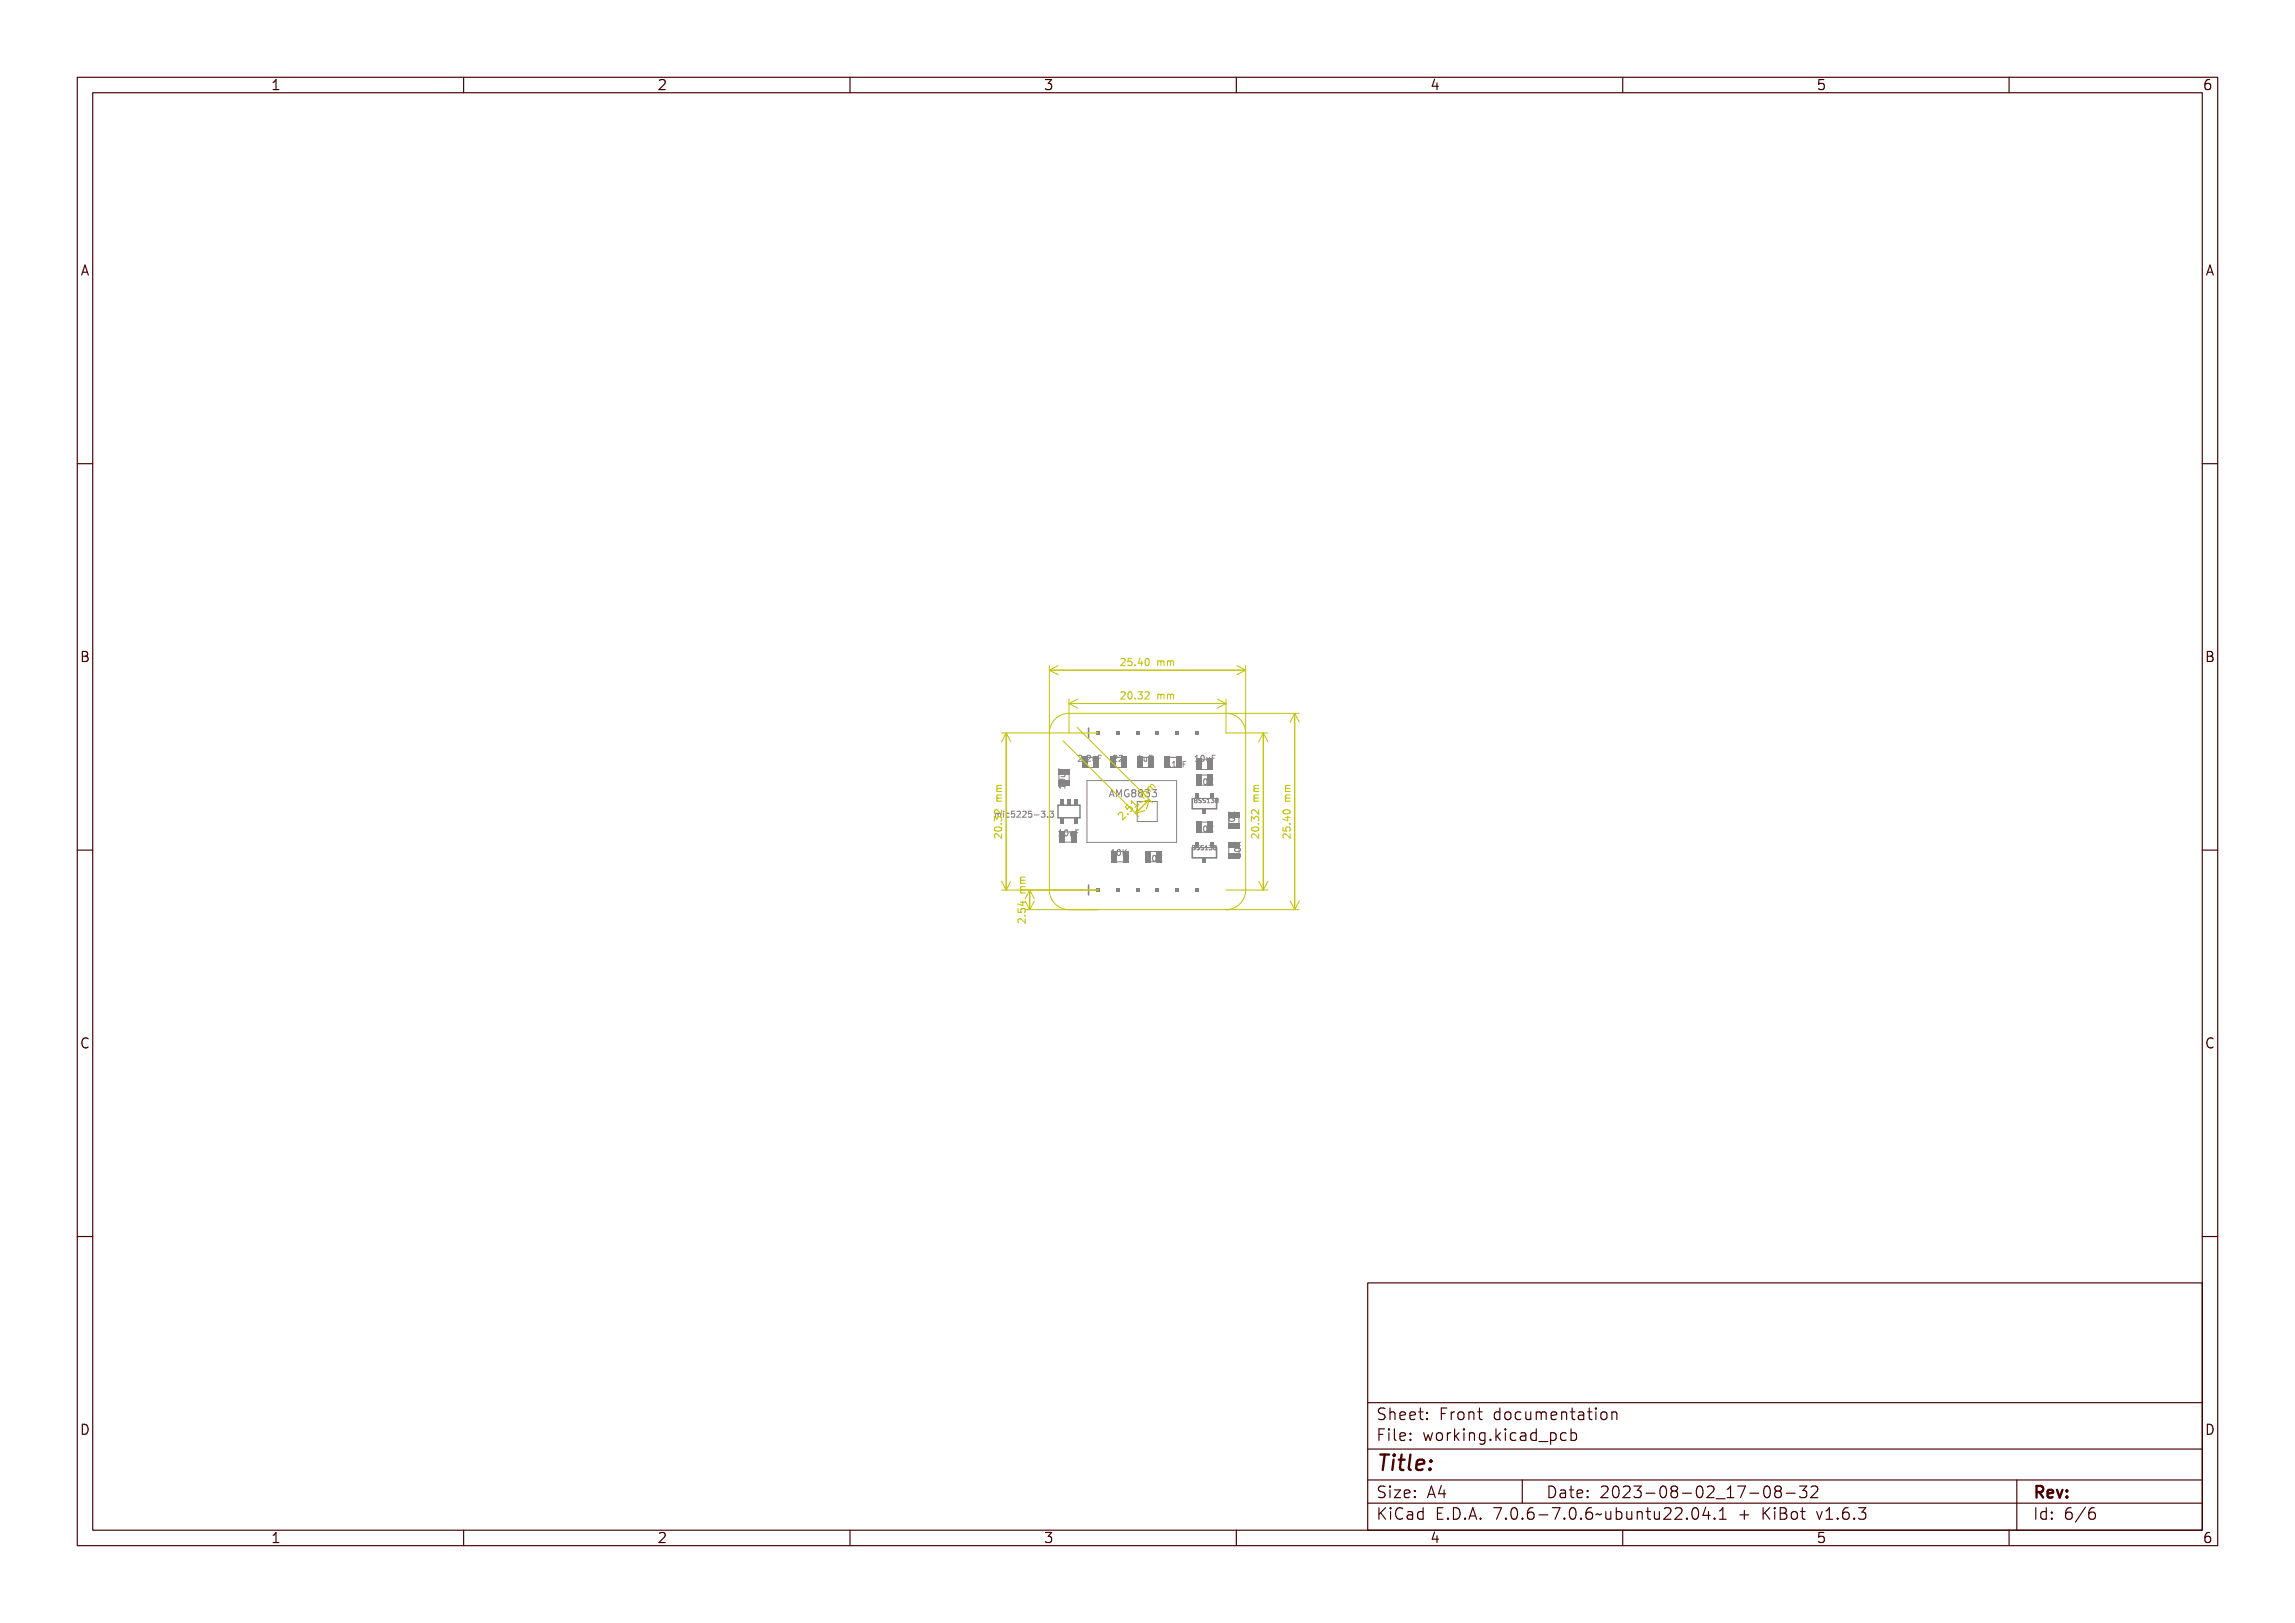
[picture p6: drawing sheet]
<svg xmlns="http://www.w3.org/2000/svg" width="297mm" height="210mm" viewBox="0 0 297 210" stroke-linecap="round" stroke-linejoin="round" font-family="sans-serif">
<defs><g id="words">
<text font-size="2.7" fill="#480000" x="178" y="190.3">Title:</text>
<g font-size="2" fill="#480000">
<text x="178" y="183.7">Sheet: Front documentation</text>
<text x="178" y="186.5">File: working.kicad_pcb</text>
<text x="178" y="193.9">Size: A4</text>
<text x="178" y="196.6">KiCad E.D.A. 7.0.6-7.0.6~ubuntu22.04.1 + KiBot v1.6.3</text>
<text x="200" y="193.9">Date: 2023-08-02_17-08-32</text>
<text x="263" y="196.6">Id: 6/6</text>
<text x="263" y="193.9">Rev:</text>
</g>
<g font-size="1.7" fill="#480000">
<text x="35" y="11.7">1</text>
<text x="85" y="11.7">2</text>
<text x="135" y="11.7">3</text>
<text x="185" y="11.7">4</text>
<text x="235" y="11.7">5</text>
<text x="285" y="11.7">6</text>
<text x="10.5" y="35.7">A</text>
<text x="285.5" y="35.7">A</text>
<text x="10.5" y="85.6">B</text>
<text x="285.5" y="85.6">B</text>
<text x="10.5" y="135.7">C</text>
<text x="285.5" y="135.7">C</text>
<text x="10.5" y="185.6">D</text>
<text x="285.5" y="185.6">D</text>
<text x="35" y="199.7">1</text>
<text x="85" y="199.7">2</text>
<text x="135" y="199.7">3</text>
<text x="185" y="199.7">4</text>
<text x="235" y="199.7">5</text>
<text x="285" y="199.7">6</text>
</g>
<g font-size="1.2" fill="#c2c200">
<text x="145.5" y="86.2">25.40 mm</text>
<text x="145.5" y="90.5">20.32 mm</text>
<text x="143.4" y="103.2">AMG8833</text>
</g>
<g font-size="1" fill="#848484">
<text x="137.8" y="101.8" transform="rotate(-90 137.8 101.8)">10uF</text>
<text x="139.5" y="98.5">2.2uF</text>
<text x="144.2" y="98.5">22</text>
<text x="147.4" y="98.5">1uF</text>
<text x="150.5" y="99.3">0.1uF</text>
<text x="154.9" y="101.6">10K</text>
<text x="154.9" y="98.5">10uF</text>
<text x="154.9" y="107.7">10K</text>
<text x="159.8" y="106.7" transform="rotate(-90 159.8 106.7)">10K</text>
<text x="137.2" y="108.2">10uF</text>
<text x="144.1" y="110.7">10K</text>
<text x="148.2" y="111.5">10K</text>
<text x="160.6" y="111.1" transform="rotate(-90 160.6 111.1)">10K</text>
</g>
<text font-size="1" fill="#c2c200" x="128.6" y="105.8">mic5225-3.3</text>
<g font-size=".8" fill="#848484">
<text x="155" y="103.9">BSS138</text>
<text x="154.8" y="110">BSS138</text>
</g>
</g></defs>
<g fill="none" stroke="#848484" stroke-width=".13">
<path d="M137.1 99.3h.1v.4h.2v-.3h.1v.3h.3v.1h-.7zM139.6 97.8a.27 .27 0 0 1 .4 .1 .27 .27 0 0 1-.1 .4l-.2 .1h.4v.1h-.5l.3-.3a.19 .19 0 0 0 0-.3 .19 .19 0 0 0-.3 0zM140.4 98.4h.1v.1h-.1zM140.9 97.8a.27 .27 0 0 1 .4 .1 .27 .27 0 0 1-.2 .4l-.1 .1h.3v.1h-.4l.2-.3a.19 .19 0 0 0 .1-.3 .19 .19 0 0 0-.3 0zM141.5 98h.1v.4l.1 .1 .1-.1v-.4h.1v.5h-.1a.18 .18 0 0 1-.2 0 .18 .18 0 0 1-.1-.2zM142.2 97.8h.4v.1h-.3v.2h.3v.1h-.3v.3h-.1zM147.5 97.8h.3v.6h.1v.1h-.4v-.1h.2v-.5h-.2zM148.1 98h.1v.4l.1 .1 .1-.1 .1-.4v.5a.18 .18 0 0 1-.3 0 .18 .18 0 0 1-.1-.2zM148.8 97.8h.4v.1h-.3v.2h.3v.1h-.3v.3h-.1zM150.6 98.6h.1a.34 .34 0 0 1 .4 .3 .34 .34 0 0 1-.4 .4l-.1-.2zM150.8 98.6a.29 .29 0 0 1 .2 .3 .29 .29 0 0 1-.2 .3l-.1-.3zM151.3 99.1h.2v.2h-.2z"/>
<path d="M151.8 98.6h.3v.6h.1v.1h-.4v-.1h.2v-.5h-.2zM152.4 98.7h.1v.4l.1 .1 .1-.1v-.4h.1v.6l-.1-.1a.17 .17 0 0 1-.2 .1 .17 .17 0 0 1-.1-.2zM153 98.6h.4h-.3v.3h.3h-.3v.4h-.1zM155 97.8h.3v.6h.1v.1h-.4v-.1h.2v-.5h-.2zM155.6 97.9a.22 .22 0 0 1 .4 0l.1 .3a.31 .31 0 0 1-.3 .4 .45 .45 0 0 1-.2-.7zM155.8 97.9a.31 .31 0 0 1 .2 .3 .31 .31 0 0 1-.2 .2l-.1-.2zM156.2 98h.1v.4l.1 .1 .2-.1v-.4h.1v.5h-.1a.18 .18 0 0 1-.2 0 .18 .18 0 0 1-.2-.2zM156.9 97.8h.4v.1h-.3v.2h.3v.1h-.3v.3h-.1zM128.7 105.2h.5v.6h-.1v-.5l-.1 .5h-.1l-.1-.5v.5h-.1zM129.4 105.2h.2v.5h.2v.1h-.5v-.1h.2v-.4zM129.5 105h.1v.1h-.1zM130.1 105.3l.2-.1 .1 .1a.2 .2 0 0 0-.3 0 .2 .2 0 0 0 0 .3 .2 .2 0 0 0 .3 0v.1a.3 .3 0 0 1-.4 0 .3 .3 0 0 1 .1-.4z"/>
<path d="M130.6 105h.4v.1h-.3v.2a.28 .28 0 0 1 .3 .3 .28 .28 0 0 1-.4 .2v-.1a.2 .2 0 0 0 .3 0 .2 .2 0 0 0 0-.3 .2 .2 0 0 0-.3 0zM131.2 105.1a.27 .27 0 0 1 .4 0 .27 .27 0 0 1-.1 .4l-.2 .2h.4v.1h-.5l.3-.4a.18 .18 0 0 0 0-.3 .18 .18 0 0 0-.3 .1zM131.8 105.1a.27 .27 0 0 1 .5 0 .27 .27 0 0 1-.2 .4l-.2 .2h.4v.1h-.5l.3-.4a.19 .19 0 0 0 0-.3 .19 .19 0 0 0-.3 .1zM132.5 105h.4v.1h-.3v.2a.28 .28 0 0 1 .3 .3 .28 .28 0 0 1-.5 .2v-.1a.2 .2 0 0 0 .3 0 .2 .2 0 0 0 .1-.3 .2 .2 0 0 0-.3 0zM133.2 105.4h.2v.1h-.2zM133.7 105a.23 .23 0 0 1 .4 0 .23 .23 0 0 1-.1 .4 .23 .23 0 0 1 .1 .4 .23 .23 0 0 1-.4-.2 .18 .18 0 0 0 .2 .2 .18 .18 0 0 0 .1-.3 .18 .18 0 0 0-.2-.1v-.1a.15 .15 0 0 0 .2 0 .15 .15 0 0 0 0-.2 .15 .15 0 0 0-.2 0zM134.5 105.6h.1v.2h-.1zM135 105a.23 .23 0 0 1 .3 0 .23 .23 0 0 1 0 .4 .23 .23 0 0 1 0 .4 .23 .23 0 0 1-.4-.2 .18 .18 0 0 0 .3 .2 .18 .18 0 0 0 .1-.3 .18 .18 0 0 0-.2-.1v-.1a.15 .15 0 0 0 .2 0 .15 .15 0 0 0-.1-.2 .15 .15 0 0 0-.2 0zM135.9 105h.4l-.2 .3h.2v.4h-.1h-.3M137.1 101.4h.7v-.2v.4v-.1h-.6v.2h-.1zM137.2 100.7l.3-.1a.31 .31 0 0 1 .4 .2 .44 .44 0 0 1-.4 .3 .44 .44 0 0 1-.4-.3zM137.2 100.8a.34 .34 0 0 1 .6 .1 .34 .34 0 0 1-.6-.1z"/>
<path d="M137.3 100h.5v.1a.18 .18 0 0 1 0 .2 .18 .18 0 0 1-.2 .1h-.3v-.1h.4v-.2h-.4zM137.4 107.5l.2-.1v.7h.2v.1h-.4v-.1h.1v-.6l-.1 .1zM138 107.5a.22 .22 0 0 1 .4 0v.3a.31 .31 0 0 1-.2 .4 .45 .45 0 0 1-.2-.7zM138.1 107.5a.31 .31 0 0 1 .2 .3 .31 .31 0 0 1-.2 .3l-.1-.3zM138.6 107.6h.1v.4l.1 .1 .1-.1v-.4h.1v.6l-.1-.1a.18 .18 0 0 1-.2 .1 .18 .18 0 0 1-.1-.2zM139.2 107.4h.5v.1h-.4v.2h.3v.1h-.3v.4h-.1zM143.7 102.3h.2l.2 .9h-.1v-.2h-.4v.2h-.2zM143.8 102.4l.1 .5h-.2zM143.8 110.7h.5M143.9 110.1h-.1M144.2 110h.3v.6h.1v.1h-.4v-.1h.2v-.5h-.2zM144.2 102.3h.2l.1 .5 .2-.5h.2v.9h-.1v-.8l-.2 .5h-.1l-.2-.5v.8h-.1z"/>
<path d="M144.8 110.1a.22 .22 0 0 1 .4 0l.1 .3a.31 .31 0 0 1-.3 .3 .45 .45 0 0 1-.2-.6zM145 110.1a.31 .31 0 0 1 .2 .2 .31 .31 0 0 1-.2 .3l-.1-.2zM145.1 102.4l.3-.1 .2 .1v.1l-.2-.1a.35 .35 0 0 0-.3 .4 .35 .35 0 0 0 .4 .3v-.2h-.2v-.1h.3v.3a.41 .41 0 0 1-.6 0 .41 .41 0 0 1 0-.5zM145.4 110h.1v.3l.3-.3h.1l-.2 .3 .3 .4h-.2l-.2-.4-.1 .4h-.1zM145.8 102.4a.26 .26 0 0 1 .4-.1 .26 .26 0 0 1 0 .4 .26 .26 0 0 1 .1 .4 .26 .26 0 0 1-.5 0 .26 .26 0 0 1 .1-.4l-.1-.1zM146.6 102.4a.26 .26 0 0 1 .4-.1 .26 .26 0 0 1-.1 .4 .26 .26 0 0 1 .1 .4 .26 .26 0 0 1-.4 0 .26 .26 0 0 1 .1-.4l-.2-.1zM147.3 102.3a.27 .27 0 0 1 .4 0 .27 .27 0 0 1-.1 .4 .29 .29 0 0 1 .2 .5 .29 .29 0 0 1-.5 0l-.1-.1a.22 .22 0 0 0 .4 0 .22 .22 0 0 0 0-.3h-.2v-.1h.1a.18 .18 0 0 0 .1-.3 .18 .18 0 0 0-.3 0v.1zM148 102.3a.27 .27 0 0 1 .4 0 .27 .27 0 0 1 0 .4 .29 .29 0 0 1 .1 .5 .29 .29 0 0 1-.4 0l-.1-.1a.22 .22 0 0 0 .3 0 .22 .22 0 0 0 0-.3h-.1v-.1h.1a.18 .18 0 0 0 .1-.3 .18 .18 0 0 0-.3 0l-.1 .1zM148.4 110.8l.2-.1v.7h.2v.1h-.4v-.1h.1v-.6l-.1 .1zM149 110.8a.22 .22 0 0 1 .4 0v.3a.31 .31 0 0 1-.2 .4 .45 .45 0 0 1-.2-.7zM149.1 102.2h.6l-.3 .3 .2 .1v.4l-.1 .1-.4-.1M149.1 110.8a.31 .31 0 0 1 .2 .3 .31 .31 0 0 1-.2 .3l-.1-.3z"/>
<path d="M149.6 110.7h.1v.4l.3-.4h.1l-.3 .3 .3 .5h-.1l-.3-.4v.4h-.1zM154.3 109.7h.2M154.5 109.7h.1M154.6 109.4h-.3v.6l.3-.1M154.6 109.6l-.1 .1M154.6 103.6h.2M154.8 103.6h.1M154.8 109.4h.2a.14 .14 0 0 1 .2 .1 .14 .14 0 0 1-.1 .2 .15 .15 0 0 1 .1 .2 .15 .15 0 0 1-.2 .1h-.2zM154.8 103.3h-.2v.6l.3-.1M154.8 103.5v.1M154.9 109.7h.1a.1 .1 0 0 1 .1 .1 .1 .1 0 0 1-.1 .1h-.1zM154.9 109.5h.2v.1l-.2 .1z"/>
<path d="M155 107l.2-.1v.7h.2v.1h-.4v-.1h.1v-.6l-.1 .1zM155 100.9l.2-.1v.7h.2v.1h-.4v-.1h.1v-.6l-.1 .1zM155.1 103.3l.3 .1v.1l-.1 .1a.15 .15 0 0 1 .1 .2 .15 .15 0 0 1-.2 .1h-.1zM155.2 103.6a.11 .11 0 0 1 .2 .1 .11 .11 0 0 1-.2 .1zM155.2 103.4h.1v.1l-.1 .1zM155.3 109.5l.3-.1v.1h-.2a.13 .13 0 0 0 0 .2 .13 .13 0 0 0 .1 0 .17 .17 0 0 1 0 .3 .17 .17 0 0 1-.2-.1h.1a.13 .13 0 0 0 .2-.1 .13 .13 0 0 0-.2-.1zM155.6 103.4h.3h-.3a.13 .13 0 0 0 0 .2 .13 .13 0 0 0 .2 0 .17 .17 0 0 1 0 .3 .17 .17 0 0 1-.3-.1h.1a.13 .13 0 0 0 .2-.1 .13 .13 0 0 0-.2-.1zM155.6 107a.22 .22 0 0 1 .4 0v.3a.31 .31 0 0 1-.2 .4 .45 .45 0 0 1-.2-.7zM155.6 100.9a.22 .22 0 0 1 .4 0v.3a.31 .31 0 0 1-.2 .4 .45 .45 0 0 1-.2-.7zM155.7 107a.31 .31 0 0 1 .2 .3 .31 .31 0 0 1-.2 .3l-.1-.3zM155.7 100.9a.31 .31 0 0 1 .2 .3 .31 .31 0 0 1-.2 .3l-.1-.3zM155.8 109.5l.3-.1v.1h-.3a.13 .13 0 0 0 .1 .2 .13 .13 0 0 0 .1 0 .17 .17 0 0 1 0 .3 .17 .17 0 0 1-.3-.1h.1a.13 .13 0 0 0 .2-.1 .13 .13 0 0 0-.2-.1z"/>
<path d="M156 103.4h.3h-.2a.13 .13 0 0 0 0 .2 .13 .13 0 0 0 .2 0 .17 .17 0 0 1 0 .3 .17 .17 0 0 1-.3-.1h.1a.13 .13 0 0 0 .2-.1 .13 .13 0 0 0-.2-.1zM156.2 106.9h.1v.4l.3-.4h.1l-.3 .3 .3 .5h-.1l-.3-.4v.4h-.1zM156.2 100.8h.1v.4l.3-.4h.1l-.3 .3 .3 .5h-.1l-.3-.4v.4h-.1zM156.2 109.5l.2-.1v.5l.1 .1h-.3l.2-.1v-.4zM156.5 103.4l.2-.1v.5l.1 .1h-.3l.1-.1v-.4zM156.7 109.4a.16 .16 0 0 1 .3 .1 .15 .15 0 0 1-.1 .2 .17 .17 0 0 1 0 .3 .17 .17 0 0 1-.3-.1h.1a.12 .12 0 0 0 .2 0 .12 .12 0 0 0 0-.2h-.2l.2-.1v-.1h-.2zM156.9 103.3h.1a.15 .15 0 0 1 .2 .1 .15 .15 0 0 1-.1 .2 .17 .17 0 0 1 .1 .3 .17 .17 0 0 1-.3-.1h.1a.13 .13 0 0 0 .2-.1 .13 .13 0 0 0-.2-.1l.2-.2h-.3zM157.2 109.5a.16 .16 0 0 1 .2-.1 .16 .16 0 0 1 0 .3 .16 .16 0 0 1 0 .2 .16 .16 0 0 1-.2 0 .16 .16 0 0 1 0-.2l-.1-.1zM157.4 103.4a.16 .16 0 0 1 .3 0 .16 .16 0 0 1-.1 .2 .16 .16 0 0 1 .1 .2 .16 .16 0 0 1-.3 0 .16 .16 0 0 1 .1-.2l-.1-.1zM159.1 106.3h.6v-.1h.1v.4h-.1v-.2h-.6l.1 .2h-.1zM159.1 104.9l.3 .3 .4-.3v.1l-.4 .3h.4v.1h-.7v-.1h.3l-.3-.3zM159.1 105.6h.3a.31 .31 0 0 1 .4 .2 .44 .44 0 0 1-.4 .3 .44 .44 0 0 1-.4-.3z"/>
<path d="M159.1 105.7a.34 .34 0 0 1 .6 .2 .34 .34 0 0 1-.6-.2zM159.2 106.9v.1M159.8 106.6v.4M159.8 110.7h.7v-.2h.1v.5h-.1v-.2h-.6l.1 .2h-.1zM159.8 109.2l.3 .3 .5-.3v.2l-.4 .2 .4 .1v.1h-.8v-.1h.4l-.4-.3zM159.9 110l.3-.1a.31 .31 0 0 1 .4 .3 .44 .44 0 0 1-.4 .2 .44 .44 0 0 1-.4-.2zM159.9 110.1a.34 .34 0 0 1 .6 .1 .34 .34 0 0 1-.6-.1z"/>
<circle cx="150.8" cy="98.9" r=".06"/>
<circle cx="155.8" cy="98.2" r=".07"/>
<circle cx="137.5" cy="100.8" r=".07"/>
<circle cx="138.2" cy="107.8" r=".07"/>
<circle cx="145" cy="110.3" r=".07"/>
<circle cx="146" cy="102.5" r=".16"/>
<circle cx="146" cy="103" r=".18"/>
<circle cx="146.8" cy="102.5" r=".16"/>
<circle cx="146.8" cy="103" r=".18"/>
<circle cx="149.2" cy="111.1" r=".07"/>
<circle cx="155.8" cy="107.3" r=".07"/>
<circle cx="155.8" cy="101.2" r=".07"/>
<circle cx="157.3" cy="109.6" r=".09"/>
<circle cx="157.3" cy="109.8" r=".11"/>
<circle cx="157.5" cy="103.5" r=".09"/>
<circle cx="157.5" cy="103.7" r=".11"/>
<circle cx="159.4" cy="105.8" r=".07"/>
<circle cx="160.2" cy="110.2" r=".07"/>
</g>
<path d="M140.9 114.5v1.3" fill="none" stroke="#848484" stroke-width=".2"/>
<g fill="#848484">
<path d="M141.9 114.9h.5v.5h-.5z" fill-rule="evenodd"/>
<path d="M144.4 114.9h.5v.5h-.5z" fill-rule="evenodd"/>
<path d="M147 114.9h.5v.5h-.5z" fill-rule="evenodd"/>
<path d="M149.5 114.9h.5v.5h-.5z" fill-rule="evenodd"/>
<path d="M152.1 114.9h.5v.5h-.5z" fill-rule="evenodd"/>
<path d="M154.6 114.9h.5v.5h-.5z" fill-rule="evenodd"/>
</g>
<path d="M140.8 99.3h.7" fill="none" stroke="#848484" stroke-width=".13"/>
<g fill="#848484">
<path d="M141.5 97.9h.7v1.5h-.7z" fill-rule="evenodd"/>
<path d="M140 97.9h.8v1.5h-.8z" fill-rule="evenodd"/>
</g>
<path d="M154.3 103.3v1.3h3.1v-1.3" fill="none" stroke="#848484" stroke-width=".2"/>
<path d="M154.3 103.3h3.1" fill="none" stroke="#848484" stroke-width=".15"/>
<g fill="#848484">
<path d="M156.6 102.7h.4v.6h-.4z" fill-rule="evenodd"/>
<path d="M155.6 104.7h.5v.6h-.5z" fill-rule="evenodd"/>
<path d="M154.7 102.7h.5v.6h-.5z" fill-rule="evenodd"/>
</g>
<path d="M140.9 94.2v1.3" fill="none" stroke="#848484" stroke-width=".2"/>
<g fill="#848484">
<path d="M141.9 94.6h.5v.5h-.5z" fill-rule="evenodd"/>
<path d="M144.4 94.6h.5v.5h-.5z" fill-rule="evenodd"/>
<path d="M147 94.6h.5v.5h-.5z" fill-rule="evenodd"/>
<path d="M149.5 94.6h.5v.5h-.5z" fill-rule="evenodd"/>
<path d="M152.1 94.6h.5v.5h-.5z" fill-rule="evenodd"/>
<path d="M154.6 94.6h.5v.5h-.5z" fill-rule="evenodd"/>
</g>
<path d="M147.9 99.3h.7" fill="none" stroke="#848484" stroke-width=".13"/>
<g fill="#848484">
<path d="M148.6 97.9h.7v1.5h-.7z" fill-rule="evenodd"/>
<path d="M147.1 97.9h.8v1.5h-.8z" fill-rule="evenodd"/>
</g>
<path d="M151.4 98h.8" fill="none" stroke="#848484" stroke-width=".13"/>
<g fill="#848484">
<path d="M150.7 97.9h.8v1.5h-.8z" fill-rule="evenodd"/>
<path d="M152.2 97.9h.7v1.5h-.7z" fill-rule="evenodd"/>
</g>
<path d="M136.9 104.2h2.9v1.6h-2.9z" fill="none" stroke="#848484" stroke-width=".2"/>
<g fill="#848484">
<path d="M139 105.9h.5v.6h-.5z" fill-rule="evenodd"/>
<path d="M139 103.5h.5v.7h-.5z" fill-rule="evenodd"/>
<path d="M138.1 103.5h.5v.7h-.5z" fill-rule="evenodd"/>
<path d="M137.1 105.9h.5v.6h-.5z" fill-rule="evenodd"/>
<path d="M137.1 103.5h.5v.7h-.5z" fill-rule="evenodd"/>
</g>
<path d="M144.6 111.5h.7" fill="none" stroke="#848484" stroke-width=".13"/>
<g fill="#848484">
<path d="M145.3 110.1h.7v1.5h-.7z" fill-rule="evenodd"/>
<path d="M143.8 110.1h.8v1.5h-.8z" fill-rule="evenodd"/>
</g>
<path d="M137.8 109h.8" fill="none" stroke="#848484" stroke-width=".13"/>
<g fill="#848484">
<path d="M138.6 107.6h.7v1.4h-.7z" fill-rule="evenodd"/>
<path d="M137.1 107.6h.8v1.4h-.8z" fill-rule="evenodd"/>
</g>
<path d="M159 109.7v.8" fill="none" stroke="#848484" stroke-width=".13"/>
<g fill="#848484">
<path d="M159 110.4h1.4v.8h-1.4z" fill-rule="evenodd"/>
<path d="M159 109h1.4v.7h-1.4z" fill-rule="evenodd"/>
</g>
<path d="M154.3 109.7v1.3h3.1v-1.3" fill="none" stroke="#848484" stroke-width=".2"/>
<path d="M154.3 109.7h3.1" fill="none" stroke="#848484" stroke-width=".15"/>
<g fill="#848484">
<path d="M156.6 109h.4v.6h-.4z" fill-rule="evenodd"/>
<path d="M155.6 111h.5v.6h-.5z" fill-rule="evenodd"/>
<path d="M154.7 109h.5v.6h-.5z" fill-rule="evenodd"/>
</g>
<path d="M138.4 100.2v.7" fill="none" stroke="#848484" stroke-width=".13"/>
<g fill="#848484">
<path d="M137 99.5h1.4v.7h-1.4z" fill-rule="evenodd"/>
<path d="M137 100.9h1.4v.8h-1.4z" fill-rule="evenodd"/>
</g>
<path d="M148.9 110.2h.7" fill="none" stroke="#848484" stroke-width=".13"/>
<g fill="#848484">
<path d="M148.2 110.1h.7v1.5h-.7z" fill-rule="evenodd"/>
<path d="M149.6 110.1h.8v1.5h-.8z" fill-rule="evenodd"/>
</g>
<path d="M155.5 99.6h.7" fill="none" stroke="#848484" stroke-width=".13"/>
<g fill="#848484">
<path d="M156.2 98.2h.8v1.4h-.8z" fill-rule="evenodd"/>
<path d="M154.8 98.2h.7v1.4h-.7z" fill-rule="evenodd"/>
</g>
<path d="M160.3 105.8v.7" fill="none" stroke="#848484" stroke-width=".13"/>
<g fill="#848484">
<path d="M159 105.1h1.4v.7h-1.4z" fill-rule="evenodd"/>
<path d="M159 106.5h1.4v.8h-1.4z" fill-rule="evenodd"/>
</g>
<path d="M155.5 106.4h.7" fill="none" stroke="#848484" stroke-width=".13"/>
<g fill="#848484">
<path d="M154.8 106.3h.7v1.5h-.7z" fill-rule="evenodd"/>
<path d="M156.2 106.3h.8v1.5h-.8z" fill-rule="evenodd"/>
</g>
<path d="M155.5 100.3h.7" fill="none" stroke="#848484" stroke-width=".13"/>
<g fill="#848484">
<path d="M154.8 100.2h.7v1.5h-.7z" fill-rule="evenodd"/>
<path d="M156.2 100.2h.8v1.5h-.8z" fill-rule="evenodd"/>
</g>
<path d="M144.3 99.3h.8M140.7 101h11.6v8h-11.6zM147.2 103.7h2.6v2.6h-2.6z" fill="none" stroke="#848484" stroke-width=".13"/>
<g fill="#848484">
<path d="M143.6 97.9h.7v1.5h-.7z" fill-rule="evenodd"/>
<path d="M145 97.9h.8v1.5h-.8z" fill-rule="evenodd"/>
</g>
<g fill="none" stroke="#c2c200" stroke-width=".13">
<path d="M129.6 94.8h12.6M130.2 94.8v20.4M130.2 94.8l.6 1.2M130.2 94.8l-.6 1.2M135.8 86.1v29.1a2.54 2.54 0 0 0 2.5 2.5M135.8 86.7h25.4M135.8 86.7l1.1 .6M136.9 86.1l-1.1 .6M137.6 95.9l9.8 9.8M138.3 90.4v4.4M138.3 91h20.4M138.3 91l1.2 .6"/>
<path d="M139.4 94.1l9.8 9.8M139.5 90.4l-1.2 .6M145.2 85.2l-.1 .1M145.2 89.5l-.1 .1M145.6 85.6l-.6 .5h.6M145.6 89.9l-.6 .5h.6M145.6 85.3a.33 .33 0 0 1 .5 .1 .33 .33 0 0 1-.2 .5l-.2 .2h.5v.1h-.6l.2-.3a.25 .25 0 0 0 .2-.3 .25 .25 0 0 0-.2-.2h-.2zM145.6 89.6a.33 .33 0 0 1 .5 .1 .33 .33 0 0 1-.2 .5l-.2 .2h.5v.1h-.6l.2-.3a.25 .25 0 0 0 .2-.3 .25 .25 0 0 0-.2-.2h-.2zM146.4 85.3h.4v.1h-.3v.2a.33 .33 0 0 1 .4 .4 .33 .33 0 0 1-.6 .1v-.1a.24 .24 0 0 0 .4 .1 .24 .24 0 0 0 0-.4 .24 .24 0 0 0-.3 0zM146.4 89.7a.26 .26 0 0 1 .4 0l.1 .3a.36 .36 0 0 1-.3 .5l-.2-.1v-.2zM146.6 89.7a.5 .5 0 0 1 0 .7l-.1-.2zM147.3 86h.2v.2h-.2z"/>
<path d="M147.3 90.3h.2v.2h-.2zM147.9 89.6a.27 .27 0 0 1 .4 0 .27 .27 0 0 1-.1 .4 .29 .29 0 0 1 .1 .4 .29 .29 0 0 1-.4 .1l-.1-.2a.22 .22 0 0 0 .4 .1 .22 .22 0 0 0 0-.3l-.2-.1h.1a.18 .18 0 0 0 .1-.3 .18 .18 0 0 0-.3 0zM148.2 85.3h.1v.6h.1v.1h-.1v.2h-.1v-.2h-.4zM148.2 85.4v.5h-.3zM148.6 89.6a.33 .33 0 0 1 .5 .1 .33 .33 0 0 1-.2 .5l-.2 .2h.4v.1h-.5l.2-.3a.25 .25 0 0 0 .2-.3 .25 .25 0 0 0-.2-.2h-.2zM148.7 85.4a.26 .26 0 0 1 .4 0l.1 .3a.36 .36 0 0 1-.3 .5l-.2-.1-.1-.2zM148.8 85.4l.1-.1a.5 .5 0 0 1 0 .8l-.2-.2zM150.1 85.5h.6v.7h-.1l-.1-.6-.1 .6h-.1l-.1-.6v.6h-.1zM150.1 89.8l.6 .1v.6h-.1l-.1-.6-.1 .6h-.1l-.1-.6v.6h-.1zM150.8 85.5h.6v.7h-.1v-.6l-.1 .6h-.1l-.1-.6-.1 .6h-.1zM150.8 89.8l.6 .1v.6h-.1v-.6l-.1 .6h-.1l-.1-.6-.1 .6h-.1zM151.8 85.5l.1 .6"/>
<path d="M151.8 89.9l.1 .5M157.5 90.4l1.2 .6M158.7 92.3a2.54 2.54 0 0 1 2.5 2.5M158.7 90.4v4.4h5.4M158.7 91l-1.2 .6M160.1 86.1l1.1 .6M161.2 86.1v29.1a2.54 2.54 0 0 1-2.5 2.5M161.2 86.7l-1.1 .6M163.5 94.8v20.4M163.5 94.8l.6 1.2M163.5 94.8l-.6 1.2M167.6 92.3v25.4"/>
<path d="M167.6 92.3l.5 1.1M167.6 92.3l-.6 1.1M168.1 92.3h-29.8a2.54 2.54 0 0 0-2.5 2.5M128.7 105.7v.5M128.7 107.1a.55 .55 0 0 1 .9 .2 .53 .53 0 0 1-.9-.1zM128.8 106.8l.4-.2a.36 .36 0 0 1 .5 .3 .53 .53 0 0 1-.5 .3 .53 .53 0 0 1-.5-.3zM128.8 105.2l.3-.1 .1 .2a.29 .29 0 0 1 .4-.1 .29 .29 0 0 1 .1 .4l-.2 .1a.22 .22 0 0 0 .1-.4 .22 .22 0 0 0-.4 0v.2h-.1v-.1a.18 .18 0 0 0-.2-.1 .18 .18 0 0 0 0 .3h-.1zM128.8 107.4a.58 .58 0 0 1 .8 .4v-.4h.1v.5l-.4-.2a.25 .25 0 0 0-.2-.2 .25 .25 0 0 0-.3 .2l.1 .2h-.1v-.1zM128.8 104.4a.58 .58 0 0 1 .8 .4v-.4h.1v.5l-.4-.2a.25 .25 0 0 0-.2-.2 .25 .25 0 0 0-.3 .2l.1 .2h-.1v-.1zM128.9 106.8l.5-.1 .2 .2a.5 .5 0 0 1-.8 0zM129 102.9l.7-.1v.1l-.6 .1 .6 .1v.1l-.6 .1h.6v.1h-.7l.1-.3zM129 102.1h.7v.1h-.6l.6 .1v.1l-.6 .1 .6 .1v.1h-.7l.1-.4z"/>
<path d="M129 103.7h.6M129 102.4h.6M129.1 103.3h.5M129.1 102h.5M129.1 103.3l-.1 .1 .1 .3M129.1 102l-.1 .2 .1 .2M129.5 106h.2v.2h-.2zM129.5 106.6h.1M129.6 107.9v.6l-.6-.6-.3 .2 .1 .3M129.6 102.9h-.6v.2l.1 .2M129.6 101.6l-.6 .1v.2l.1 .1M129.6 106.1l-.1 .1"/>
<path d="M129.6 115.2h12.6M129.6 114l.6 1.2M130.8 114l-.6 1.2M131.7 117.6v.4l.5 .1-.1-.2v-.3l.2-.1 .3 .1 .1 .1-.1 .4M131.8 117h.1v.3h.2a.33 .33 0 0 1 .4-.4 .33 .33 0 0 1 .2 .6h-.1a.24 .24 0 0 0 0-.4 .24 .24 0 0 0-.3 0 .24 .24 0 0 0 0 .3h-.5zM131.8 116.2h.6v-.1h.1v.1h.2v.2h-.2v.3h-.1l-.6-.3zM131.9 118.5a.58 .58 0 0 1 .7 .3v-.4h.1v.6l-.3-.2a.25 .25 0 0 0-.3-.3 .25 .25 0 0 0-.2 .3l.1 .2h-.2v-.2zM131.9 116.4h.5v.2zM132 114.7l.7-.1v.1l-.6 .1 .6 .1v.1l-.6 .1h.6v.1h-.7l.1-.3zM132 114l.7-.1v.1h-.6l.6 .1v.1l-.6 .1 .6 .1v.1h-.7l.1-.4zM132.1 116.7h.6M132.1 115.5h.6"/>
<path d="M132.1 114.3h.6M132.2 113.9l-.1 .1v.3M132.2 115.1l-.1 .2v.2M132.2 115.1h.5M132.2 113.9h.5M132.4 116.6v.6l-.7-.2M132.5 117.9h.2v.1h-.2zM132.6 118.5h.1M132.7 118.9v.6l-.7-.6-.3 .2 .1 .3M132.7 113.5h-.6v.3l.1 .1M132.7 114.7l-.6 .1v.2l.1 .1M132.7 117.7h35.4"/>
<path d="M132.7 116.6l.6 1.1M133.3 115.2v2.5M133.3 115.2l.5 1.1M133.3 115.2l-.6 1.1M133.8 116.6l-.5 1.1M144.7 105.4l.2-.3 .3 .1 .1 .9 .4-.4M145.2 104.9a.32 .32 0 0 1 .4 0 .32 .32 0 0 1 .1 .4v.3l.3-.3 .1 .1-.4 .4-.1-.4a.27 .27 0 0 0 0-.3 .27 .27 0 0 0-.3-.1l-.1 .2-.1-.1zM145.9 105.3l.1 .1M146 104.1l-.4 .3 .3 .4 .1-.2 .2-.2h.2l.2 .3-.2 .3h-.2M146.1 104l.3-.3 .1 .1-.2 .2 .1 .2a.33 .33 0 0 1 .6 0 .33 .33 0 0 1-.3 .5l-.1-.1a.24 .24 0 0 0 .3-.2 .24 .24 0 0 0-.2-.3 .24 .24 0 0 0-.3 .3zM146.3 104.8l.2 .2-.2 .1-.1-.2zM146.4 104v-.4l.7 .7"/>
<path d="M146.8 103.3l.1-.1 .6 .6 .1-.1 .1 .1-.4 .3-.1-.1 .2-.1-.5-.5-.1 .2-.1-.1zM147.3 104.1l-.4 .4M147.3 104l-.3 1.2M148.1 102.3h.2l.4 .4v.1l-.5-.4v.1l.4 .4h-.1l-.5-.3v.1l.4 .4h-.1l-.5-.5h.1l.1-.2h.1zM148.2 104.9l-1.2 .3M148.7 101.8h.2l.4 .4h-.1l-.5-.4v.2l.4 .3-.1 .1-.5-.4 .1 .2 .3 .3-.1 .1-.5-.5h.2v-.2h.1zM148.7 103.5l-1.7 1.7M148.7 103.5l-.3 1.2M148.7 103.5l-1.2 .3M148.9 101.8l-.3 .1M148.9 101.8l.3 .3M148.9 101.8v-.2l.2-.1 .4 .4"/>
<path d="M158.7 115.2h5.4M162 106.2v-.5l.3 .3 .1-.3h.4l.1 .1-.1 .4M162 107.1a.55 .55 0 0 1 .9 .2 .53 .53 0 0 1-.9-.1zM162 106.8l.5-.2a.36 .36 0 0 1 .5 .3 .53 .53 0 0 1-.5 .3 .53 .53 0 0 1-.5-.3zM162.1 105.2l.2-.1 .2 .2a.29 .29 0 0 1 .4-.1 .29 .29 0 0 1 0 .4l-.1 .1a.22 .22 0 0 0 0-.4 .22 .22 0 0 0-.3 0v.2h-.1v-.1a.18 .18 0 0 0-.3-.1 .18 .18 0 0 0 0 .3h.1h-.1zM162.1 107.4a.58 .58 0 0 1 .7 .4v-.4h.1v.5l-.3-.2a.25 .25 0 0 0-.2-.2 .25 .25 0 0 0-.3 .2l.1 .2h-.1l-.1-.1zM162.1 104.4a.58 .58 0 0 1 .7 .4v-.4h.1v.5l-.3-.2a.25 .25 0 0 0-.2-.2 .25 .25 0 0 0-.3 .2l.1 .2h-.1l-.1-.1zM162.1 106.8l.6-.1 .2 .2a.5 .5 0 0 1-.8 0zM162.3 102.9l.6-.1v.1l-.6 .1 .6 .1v.1l-.6 .1h.6v.1h-.6v-.3zM162.3 102.1h.6v.1h-.6l.6 .1v.1l-.6 .1 .6 .1v.1h-.6v-.4zM162.3 103.7h.6M162.3 102.4h.6"/>
<path d="M162.4 103.3l-.1 .1 .1 .3M162.4 102l-.1 .2 .1 .2M162.4 103.3h.5M162.4 102h.5M162.8 106h.1v.2h-.1zM162.8 106.6h.1M162.9 107.9v.6l-.7-.6-.2 .2 .1 .3M162.9 104.8v.6l-.7-.6-.2 .2 .1 .3M162.9 101.6l-.6 .1v.2l.1 .1M162.9 102.9h-.6v.2l.1 .2M162.9 114l.6 1.2M164.1 114l-.6 1.2"/>
<path d="M166 107.1v.4h.5l-.1-.1v-.3l.2-.1 .3 .1 .1 .1-.1 .3M166.1 104.9a.55 .55 0 0 1 .9 .2 .53 .53 0 0 1-1-.1zM166.1 106.7h.1v.3h.2a.33 .33 0 0 1 .4-.4 .33 .33 0 0 1 .2 .6h-.1a.24 .24 0 0 0 0-.4 .24 .24 0 0 0-.3 0 .24 .24 0 0 0-.1 .3h-.4zM166.1 105.2h.6v-.1h.1v.1h.2v.1h-.2v.4h-.1l-.6-.4zM166.1 104.5l.4-.2a.36 .36 0 0 1 .5 .3 .53 .53 0 0 1-.5 .3 .53 .53 0 0 1-.4-.3zM166.1 107.4a.58 .58 0 0 1 .8 .4v-.4h.1v.5l-.3-.2a.25 .25 0 0 0-.3-.2 .25 .25 0 0 0-.2 .2l.1 .2h-.2v-.1zM166.2 104.6l.5-.1 .2 .1a.5 .5 0 0 1-.7 0zM166.2 105.3h.5v.3zM166.3 102.9l.7-.1v.1l-.6 .1 .6 .1v.1l-.6 .1h.6v.1h-.7l.1-.3zM166.3 102.1h.7v.1h-.6l.6 .1v.1l-.6 .1 .6 .1v.1h-.7l.1-.4zM166.3 103.7h.7M166.3 102.4h.7"/>
<path d="M166.3 105.8h.7M166.5 103.3h.5M166.5 102h.5M166.5 103.3l-.2 .1 .1 .3M166.5 102l-.2 .2 .1 .2M166.7 105.6v.6l-.7-.2M166.8 106h.2v.2h-.2zM166.9 106.6h.1M167 107.9v.6l-.7-.6-.3 .2 .1 .3M167 102.9h-.6l-.1 .2 .2 .2M167 101.6l-.6 .1-.1 .2 .2 .1M167 116.6l.6 1.1"/>
<path d="M168.1 116.6l-.5 1.1"/>
<circle cx="146.6" cy="90" r=".08"/>
<circle cx="148.9" cy="85.7" r=".08"/>
<circle cx="129.2" cy="106.9" r=".08"/>
<circle cx="162.5" cy="106.9" r=".08"/>
<circle cx="166.5" cy="104.6" r=".08"/>
</g>
<g fill="none" stroke="#480000" stroke-width=".15">
<path d="M10 10h277v190h-277zM12 12h273v186h-273zM60 10v2M110 10v2M160 10v2M210 10v2M260 10v2M10 60h2M285 60h2M10 110h2M285 110h2M10 160h2"/>
<path d="M285 160h2M177 166h108v32h-108zM60 198v2M110 198v2M160 198v2M177 181.5h108M177 187.5h108M177 191.5h108M177 194.5h108M178.1 195.2h.2v.6l.6-.6h.3l-.6 .6 .6 .8h-.2l-.5-.7-.2 .2v.5h-.2zM178.2 185h.9v.2h-.7v.4h.6v.2h-.6v.7h-.2zM178.3 182.4l.5-.1h.2v.2a.34 .34 0 0 0-.4-.1 .34 .34 0 0 0-.2 .4 .62 .62 0 0 1 .6 .7 .71 .71 0 0 1-.8 .2v-.2a.4 .4 0 0 0 .4 .1 .4 .4 0 0 0 .3-.3l-.4-.2a.4 .4 0 0 1-.3-.3 .4 .4 0 0 1 .1-.4z"/>
<path d="M178.3 192.5l.5-.1h.2v.2a.34 .34 0 0 0-.4-.1 .34 .34 0 0 0-.2 .4 .62 .62 0 0 1 .6 .7 .71 .71 0 0 1-.8 .2v-.2a.4 .4 0 0 0 .4 .1 .4 .4 0 0 0 .3-.3l-.4-.2a.4 .4 0 0 1-.3-.3 .4 .4 0 0 1 .1-.4zM179.4 182.2h.2v.6a.35 .35 0 0 1 .4-.1 .35 .35 0 0 1 .2 .4v.6h-.2v-.8l-.2-.1a.28 .28 0 0 0-.2 .3v.6h-.2zM179.5 185.4h.4v.9h.4v.2h-.9v-.2h.3v-.8h-.2zM179.5 192.8h.4v.9h.4v.1h-.9v-.1h.3v-.8h-.2zM179.5 195.6h.4v.9h.4v.1h-.9v-.1h.3v-.8h-.2zM179.7 184.9h.2v.3h-.2zM179.7 192.3h.2v.3h-.2zM179.7 195.1h.2v.3h-.2zM180.6 184.9h.4v1.3l.1 .1h.3v.2a.4 .4 0 0 1-.5-.4v-1h-.3zM180.6 192.8h.8v.1l-.6 .8h.6v.1h-.8v-.1l.6-.8h-.6zM180.7 182.8a.49 .49 0 0 1 .6-.1 .49 .49 0 0 1 .2 .5h-.8a.42 .42 0 0 0 .3 .4 .42 .42 0 0 0 .4-.1v.2a.6 .6 0 0 1-.8-.1 .6 .6 0 0 1 .1-.8zM180.7 195.4l.3-.2h.2h.3v.2a.43 .43 0 0 0-.6 0 .43 .43 0 0 0-.2 .5 .43 .43 0 0 0 .2 .5 .43 .43 0 0 0 .6 0v.2a.62 .62 0 0 1-.7 0 .62 .62 0 0 1-.3-.7z"/>
<path d="M180.8 182.9l.2-.1a.27 .27 0 0 1 .3 .3h-.6zM181.8 195.6a.5 .5 0 0 1 .6-.1 .5 .5 0 0 1 .2 .5v.6h-.1v-.1a.38 .38 0 0 1-.5 .2 .38 .38 0 0 1-.2-.5 .38 .38 0 0 1 .4-.2h.3a.35 .35 0 0 0-.3-.4 .35 .35 0 0 0-.4 .2zM181.9 182.8a.49 .49 0 0 1 .6-.1 .49 .49 0 0 1 .2 .5h-.8a.42 .42 0 0 0 .3 .4 .42 .42 0 0 0 .5-.1v.2a.6 .6 0 0 1-.9-.1 .6 .6 0 0 1 .1-.8zM181.9 185.5a.49 .49 0 0 1 .6-.1 .49 .49 0 0 1 .2 .5h-.8a.42 .42 0 0 0 .3 .4 .42 .42 0 0 0 .5-.1v.2a.6 .6 0 0 1-.9-.1 .6 .6 0 0 1 .1-.8zM181.9 192.9a.49 .49 0 0 1 .6-.1 .49 .49 0 0 1 .2 .5h-.8a.42 .42 0 0 0 .3 .4 .42 .42 0 0 0 .5-.1v.2a.6 .6 0 0 1-.9-.1 .6 .6 0 0 1 .1-.8zM182 196.2l.5-.1a.31 .31 0 0 1-.2 .4 .31 .31 0 0 1-.4-.1zM182 182.9l.2-.1a.27 .27 0 0 1 .3 .3h-.6zM182 185.6l.2-.1a.27 .27 0 0 1 .3 .3h-.6zM182 193l.2-.1a.27 .27 0 0 1 .3 .3h-.6zM183 195.7l.4-.2 .2 .2v-.6h.2v1.5h-.2v-.1a.42 .42 0 0 1-.5 .1 .42 .42 0 0 1-.2-.5zM183.2 195.8a.23 .23 0 0 1 .4 0v.3a.33 .33 0 0 1-.2 .4 .48 .48 0 0 1-.2-.7zM183.2 182.3h.2v.4h.4v.1h-.4v.7l.1 .1h.3v.1a.41 .41 0 0 1-.6-.3v-.6h-.3v-.1h.3z"/>
<path d="M183.3 185.4h.2v.3h-.2zM183.3 186.2h.2v.3h-.2zM183.3 192.8h.2v.3h-.2zM183.3 193.6h.2v.2h-.2zM184.5 182.7h.2v.3h-.2zM184.5 183.5h.2v.2h-.2zM185.2 185.4h.2l.2 .8 .1-.5h.2l.2 .5 .1-.8h.2l-.2 1.1h-.2l-.2-.7-.2 .7h-.1zM185.4 195.2h.9v.2h-.7v.4h.6v.2h-.6v.5h.7v.1h-.9zM185.7 192.4h.2l.5 1.4h-.2l-.1-.3h-.5l-.1 .3h-.2zM185.8 192.6l.2 .7h-.4zM186.6 182.3h.9v.2h-.7v.4h.6v.2h-.6v.6h-.2zM186.7 185.5a.56 .56 0 0 1 .8 .2 .56 .56 0 0 1-.3 .7 .57 .57 0 0 1-.6-.2 .57 .57 0 0 1 .1-.7z"/>
<path d="M186.8 185.6a.26 .26 0 0 1 .3-.1 .26 .26 0 0 1 .2 .2v.2a.33 .33 0 0 1-.3 .4l-.2-.2zM186.9 196.4h.2v.2h-.2zM187.1 192.4h.2v.9h.2v.2h-.2v.3h-.2v-.3h-.6v-.2zM187.1 192.6v.7h-.4zM187.8 195.2a.76 .76 0 0 1 .9 .7 .76 .76 0 0 1-.9 .7zM188 195.4a.5 .5 0 0 1 .5 .2 .5 .5 0 0 1 0 .5 .39 .39 0 0 1-.5 .4zM188 182.7h.2v.2a.41 .41 0 0 1 .6-.2v.2a.37 .37 0 0 0-.5-.1 .37 .37 0 0 0-.1 .4v.5h-.2zM188 185.4h.2v.2a.41 .41 0 0 1 .6-.2v.2a.37 .37 0 0 0-.5-.1 .37 .37 0 0 0-.1 .4v.6h-.2zM189.1 184.9h.1v.9l.5-.4h.2l-.4 .4 .5 .7h-.2l-.4-.6-.2 .1v.5h-.1zM189.1 182.8a.56 .56 0 0 1 .8 .2 .56 .56 0 0 1-.3 .7 .57 .57 0 0 1-.6-.2 .57 .57 0 0 1 .1-.7zM189.2 182.9a.26 .26 0 0 1 .3-.1 .26 .26 0 0 1 .2 .2v.2a.33 .33 0 0 1-.3 .4l-.2-.2zM189.3 196.4h.3v.2h-.3z"/>
<path d="M190.2 182.7h.2v.1a.35 .35 0 0 1 .4-.1 .35 .35 0 0 1 .3 .4v.6h-.2v-.8l-.2-.1a.28 .28 0 0 0-.3 .3v.6h-.2zM190.3 185.4h.4v.9h.4v.2h-.9v-.2h.4v-.8h-.3zM190.5 195.2h.3l.4 1.4h-.2l-.1-.3h-.5l-.1 .3h-.2zM190.6 184.9h.1v.3h-.1zM190.6 195.4l.2 .7h-.4zM191.4 185.4h.2v.1a.35 .35 0 0 1 .4-.1 .35 .35 0 0 1 .3 .4v.7h-.2v-.9l-.2-.1a.28 .28 0 0 0-.3 .3v.7h-.2zM191.7 182.3h.1v.4h.4v.1h-.4v.7l.1 .1h.3v.1a.41 .41 0 0 1-.5-.3v-.6h-.3v-.1h.3zM191.7 196.4h.3v.2h-.3zM192.7 185.5l.3-.2 .3 .2v-.1h.2v1a.53 .53 0 0 1-.8 .4v-.2a.36 .36 0 0 0 .4 .1 .36 .36 0 0 0 .2-.4l-.2 .1a.51 .51 0 0 1-.5-.2 .51 .51 0 0 1 0-.5zM192.8 185.6a.25 .25 0 0 1 .3-.1 .25 .25 0 0 1 .2 .2v.2a.32 .32 0 0 1-.3 .4 .47 .47 0 0 1-.2-.7zM193.8 195.2h.9l-.5 1.4h-.2l.5-1.2h-.7zM193.9 182.8l.3-.2 .3 .2v-.6h.2v1.5h-.2v-.1a.42 .42 0 0 1-.6 .1 .42 .42 0 0 1-.1-.5z"/>
<path d="M194.1 182.8a.42 .42 0 0 1 .4 .4 .42 .42 0 0 1-.3 .4 .48 .48 0 0 1-.1-.8zM194.1 186.2h.3v.3h-.3zM195.1 184.9h.2v.9l.4-.4h.3l-.5 .4 .5 .7h-.2l-.4-.6-.1 .1v.5h-.2zM195.1 182.8a.56 .56 0 0 1 .8 .2 .56 .56 0 0 1-.3 .7 .57 .57 0 0 1-.6-.2 .57 .57 0 0 1 .1-.7zM195.2 182.9a.26 .26 0 0 1 .3-.1 .26 .26 0 0 1 .2 .2v.2a.33 .33 0 0 1-.3 .4l-.2-.2zM195.3 196.4h.3v.2h-.3zM196.3 185.4h.5v.9h.3v.2h-.9v-.2h.4v-.8h-.3zM196.3 195.4a.45 .45 0 0 1 .5-.2 .45 .45 0 0 1 .3 .5v.2a.51 .51 0 0 1-.2 .6 .51 .51 0 0 1-.6 0l-.1-.6zM196.4 182.8l.5-.2 .2 .1v.2a.4 .4 0 0 0-.6 0 .4 .4 0 0 0 0 .6 .4 .4 0 0 0 .6 0v.2a.58 .58 0 0 1-.8-.1 .58 .58 0 0 1 .1-.8zM196.5 195.4a.39 .39 0 0 1 .4 .5v.2a.29 .29 0 0 1-.3 .4 .29 .29 0 0 1-.2-.4v-.5zM196.6 184.9h.2v.3h-.2zM197 191.5v3"/>
<path d="M197.4 182.7h.2v.8l.2 .1a.28 .28 0 0 0 .3-.3v-.6h.2v1h-.2v-.1a.35 .35 0 0 1-.4 .2 .35 .35 0 0 1-.3-.5zM197.6 185.5l.5-.2 .2 .1v.2a.4 .4 0 0 0-.6 0 .4 .4 0 0 0 0 .6 .4 .4 0 0 0 .6 0v.2a.58 .58 0 0 1-.8-.1 .58 .58 0 0 1 .1-.8zM197.7 196.4h.3v.2h-.3zM198.6 182.7h.1a.21 .21 0 0 1 .2-.1 .21 .21 0 0 1 .2 .2l.2-.2 .1 .1a1.27 1.27 0 0 1 .2 1h-.2v-.8l-.1-.1-.2 .1v.8h-.1v-.8l-.2-.1-.1 .1v.8h-.1zM198.7 185.4a.5 .5 0 0 1 .5-.1 .5 .5 0 0 1 .3 .5v.7h-.2v-.2a.38 .38 0 0 1-.5 .2 .38 .38 0 0 1-.2-.5 .38 .38 0 0 1 .5-.2h.2a.35 .35 0 0 0-.3-.4 .35 .35 0 0 0-.3 .2zM198.7 195.4l.3-.2h.2h.2v.2a.43 .43 0 0 0-.5 0 .43 .43 0 0 0-.1 .5 .44 .44 0 0 1 .6-.1 .44 .44 0 0 1 .1 .6 .47 .47 0 0 1-.6 .3 .47 .47 0 0 1-.3-.5v-.5zM198.8 186l.5-.1a.31 .31 0 0 1-.1 .4 .31 .31 0 0 1-.4-.1zM198.9 195.9a.3 .3 0 0 1 .4 .3 .3 .3 0 0 1-.4 .2l-.1-.2zM199.9 185.5l.3-.2 .3 .2v-.6h.2v1.6h-.2v-.2a.42 .42 0 0 1-.5 .1 .42 .42 0 0 1-.2-.5zM199.9 182.8a.49 .49 0 0 1 .6-.1 .49 .49 0 0 1 .2 .5h-.7a.42 .42 0 0 0 .2 .4 .42 .42 0 0 0 .5-.1v.2a.6 .6 0 0 1-.8-.1 .6 .6 0 0 1 0-.8zM200 196h.5v.2h-.5zM200 185.6a.23 .23 0 0 1 .4 0l.1 .3a.33 .33 0 0 1-.3 .4 .48 .48 0 0 1-.2-.7z"/>
<path d="M200.1 182.9l.2-.1a.27 .27 0 0 1 .3 .3h-.6zM200.1 192.4a.76 .76 0 0 1 1 .7 .76 .76 0 0 1-1 .7zM200.3 192.6a.5 .5 0 0 1 .5 .2 .5 .5 0 0 1 .1 .5 .39 .39 0 0 1-.6 .4zM200.9 186.8h1.2v.1h-1.2zM201 195.2h.9l-.5 1.4h-.2l.5-1.2h-.7zM201.1 182.7h.1v.1a.35 .35 0 0 1 .5-.1 .35 .35 0 0 1 .2 .4v.6h-.2v-.8l-.2-.1a.28 .28 0 0 0-.3 .3v.6h-.1zM201.4 192.8a.5 .5 0 0 1 .6-.1 .5 .5 0 0 1 .2 .5v.6h-.1v-.1a.38 .38 0 0 1-.5 .2 .38 .38 0 0 1-.2-.5 .38 .38 0 0 1 .4-.2h.3a.35 .35 0 0 0-.3-.4 .35 .35 0 0 0-.4 .2zM201.6 193.4l.5-.1a.31 .31 0 0 1-.2 .4 .31 .31 0 0 1-.4-.1zM202.2 185.4h.2v.1a.42 .42 0 0 1 .6-.1 .42 .42 0 0 1 .1 .5 .42 .42 0 0 1-.1 .5 .42 .42 0 0 1-.6-.1v.6h-.2zM202.5 182.3h.2v.4h.4v.1h-.4v.7l.1 .1h.3v.1a.41 .41 0 0 1-.6-.3v-.6h-.3v-.1h.3zM202.5 185.6a.24 .24 0 0 1 .3-.1 .24 .24 0 0 1 .1 .2l.1 .2a.32 .32 0 0 1-.3 .4 .48 .48 0 0 1-.2-.7zM202.5 196.4h.3v.2h-.3z"/>
<path d="M202.8 192.4h.2v.4h.4v.1h-.4v.7l.1 .1h.3v.1a.41 .41 0 0 1-.6-.3v-.6h-.3v-.1h.3zM203.5 182.7a.5 .5 0 0 1 .5-.1 .5 .5 0 0 1 .3 .5v.6h-.2v-.1a.38 .38 0 0 1-.5 .2 .38 .38 0 0 1-.2-.5 .38 .38 0 0 1 .5-.2h.2a.35 .35 0 0 0-.2-.4 .35 .35 0 0 0-.4 .2zM203.5 195.4a.45 .45 0 0 1 .6-.2 .45 .45 0 0 1 .2 .5v.2a.51 .51 0 0 1-.1 .6 .51 .51 0 0 1-.7 0l-.1-.6zM203.6 185.5l.5-.2 .2 .1v.2a.4 .4 0 0 0-.5 0 .4 .4 0 0 0 0 .6 .4 .4 0 0 0 .5 0v.2a.58 .58 0 0 1-.8-.1 .58 .58 0 0 1 .1-.8zM203.7 183.3l.4-.1a.31 .31 0 0 1-.1 .4 .31 .31 0 0 1-.4-.1zM203.7 195.4a.39 .39 0 0 1 .4 .5v.2a.29 .29 0 0 1-.2 .4 .29 .29 0 0 1-.3-.4v-.5zM203.9 192.9a.49 .49 0 0 1 .6-.1 .49 .49 0 0 1 .2 .5h-.8a.42 .42 0 0 0 .3 .4 .42 .42 0 0 0 .5-.1v.2a.6 .6 0 0 1-.9-.1 .6 .6 0 0 1 .1-.8zM204 193l.2-.1a.27 .27 0 0 1 .3 .3h-.6zM204.7 184.9h.1v.6a.41 .41 0 0 1 .6-.1 .41 .41 0 0 1 .2 .5 .42 .42 0 0 1-.2 .5 .42 .42 0 0 1-.6-.1v.2h-.1zM204.9 182.3h.2v.4h.4v.1h-.4v.7l.1 .1h.3v.1a.41 .41 0 0 1-.6-.3v-.6h-.3v-.1h.3zM204.9 185.6a.24 .24 0 0 1 .3-.1 .24 .24 0 0 1 .2 .2v.2a.32 .32 0 0 1-.3 .4 .48 .48 0 0 1-.2-.7zM204.9 196.4h.3v.2h-.3z"/>
<path d="M205.3 192.8h.2v.3h-.2zM205.3 193.6h.2v.2h-.2zM205.9 182.7h.5v.9h.3v.1h-.9v-.1h.4v-.8h-.3zM205.9 195.4l.3-.2h.2h.2v.2a.43 .43 0 0 0-.5 0 .43 .43 0 0 0-.1 .5 .44 .44 0 0 1 .6-.1 .44 .44 0 0 1 .1 .6 .47 .47 0 0 1-.5 .3 .47 .47 0 0 1-.4-.5v-.5zM206.1 195.9a.3 .3 0 0 1 .5 .3 .3 .3 0 0 1-.5 .2l-.1-.2zM206.2 182.2h.2v.3h-.2zM207 196l.3-.1 .5 .1 .2-.1a.32 .32 0 0 1-.5 .2h-.3l-.2 .1zM207.1 182.8a.56 .56 0 0 1 .8 .2 .56 .56 0 0 1-.2 .7 .57 .57 0 0 1-.7-.2 .57 .57 0 0 1 .1-.7zM207.3 182.9a.26 .26 0 0 1 .2-.1 .26 .26 0 0 1 .2 .2l.1 .2a.33 .33 0 0 1-.3 .4l-.3-.2zM207.4 192.5a.5 .5 0 0 1 .7 0 .5 .5 0 0 1-.1 .7l-.4 .5h.7v.1h-.9v-.1l.2-.3a.72 .72 0 0 0 .4-.8l-.3-.1-.3 .2zM208.3 182.7h.1v.1a.35 .35 0 0 1 .5-.1 .35 .35 0 0 1 .2 .4v.6h-.2v-.8l-.2-.1a.28 .28 0 0 0-.3 .3v.6h-.1zM208.3 195.6h.1l.1 .8 .2 .1a.28 .28 0 0 0 .2-.3v-.6h.2v1h-.2v-.1a.35 .35 0 0 1-.4 .2 .35 .35 0 0 1-.2-.5z"/>
<path d="M208.7 192.6a.45 .45 0 0 1 .5-.2 .45 .45 0 0 1 .3 .5v.2a.51 .51 0 0 1-.2 .6 .51 .51 0 0 1-.6 0l-.1-.6zM208.9 192.6a.39 .39 0 0 1 .4 .5v.2a.29 .29 0 0 1-.3 .4 .29 .29 0 0 1-.2-.4v-.5zM209.5 195.1h.2v.6a.41 .41 0 0 1 .5-.1 .41 .41 0 0 1 .2 .5 .42 .42 0 0 1-.2 .5 .42 .42 0 0 1-.5-.1v.1h-.2zM209.7 195.8a.24 .24 0 0 1 .3-.1 .24 .24 0 0 1 .2 .2v.2a.32 .32 0 0 1-.3 .4 .48 .48 0 0 1-.2-.7zM209.8 192.5a.5 .5 0 0 1 .7 0 .5 .5 0 0 1-.1 .7l-.4 .5h.7v.1h-.9v-.1l.2-.3a.72 .72 0 0 0 .4-.8l-.3-.1-.3 .2zM210 198v2M210.7 195.6h.2v.8l.2 .1a.28 .28 0 0 0 .2-.3v-.6h.2v1h-.2v-.1a.35 .35 0 0 1-.4 .2 .35 .35 0 0 1-.2-.5zM211 192.4a.49 .49 0 0 1 .6 0 .49 .49 0 0 1 .2 .6l-.2 .1a.45 .45 0 0 1 .2 .6 .45 .45 0 0 1-.6 .2l-.2-.1v-.2a.37 .37 0 0 0 .5 .1 .37 .37 0 0 0 .1-.5h-.4v-.2a.28 .28 0 0 0 .4-.1 .28 .28 0 0 0 0-.3 .28 .28 0 0 0-.4 0h-.2zM211.9 195.6h.2v.1a.35 .35 0 0 1 .4-.1 .35 .35 0 0 1 .2 .4v.6h-.2v-.8l-.2-.1a.28 .28 0 0 0-.2 .3v.6h-.2zM212.4 193.2h.5v.2h-.5zM213.3 195.2h.2v.4h.4v.1h-.4v.7l.1 .1h.3v.1a.41 .41 0 0 1-.6-.3v-.6h-.3v-.1h.3zM213.5 192.6a.45 .45 0 0 1 .5-.2 .45 .45 0 0 1 .3 .5v.2a.51 .51 0 0 1-.2 .6 .51 .51 0 0 1-.6 0l-.1-.6z"/>
<path d="M213.7 192.6a.39 .39 0 0 1 .4 .5v.2a.29 .29 0 0 1-.3 .4 .29 .29 0 0 1-.2-.4v-.5zM214.3 195.6h.2v.8l.2 .1a.28 .28 0 0 0 .2-.3v-.6h.2v1h-.2v-.1a.35 .35 0 0 1-.4 .2 .35 .35 0 0 1-.2-.5zM214.7 192.5a.41 .41 0 0 1 .6-.1 .41 .41 0 0 1 0 .6l-.1 .1a.43 .43 0 0 1 .3 .6 .43 .43 0 0 1-.7 .2 .41 .41 0 0 1-.2-.4 .41 .41 0 0 1 .3-.4l-.3-.2zM215.5 195.3a.5 .5 0 0 1 .7 0 .5 .5 0 0 1-.1 .7l-.4 .5h.6v.1h-.9v-.1l.3-.3a.72 .72 0 0 0 .3-.8l-.2-.1-.3 .2zM216 193.2h.5v.2h-.5zM216.7 195.3a.5 .5 0 0 1 .7 0 .5 .5 0 0 1-.1 .7l-.4 .5h.6v.1h-.9v-.1l.3-.3a.72 .72 0 0 0 .3-.8l-.2-.1-.3 .2zM217.1 192.6a.45 .45 0 0 1 .5-.2 .45 .45 0 0 1 .3 .5v.2a.51 .51 0 0 1-.2 .6 .51 .51 0 0 1-.6 0l-.1-.6zM217.3 192.6a.39 .39 0 0 1 .4 .5v.2a.29 .29 0 0 1-.3 .4 .29 .29 0 0 1-.2-.4v-.5zM218.2 196.4h.2v.2h-.2zM218.2 192.5a.5 .5 0 0 1 .8 0 .5 .5 0 0 1-.2 .7l-.4 .5h.7v.1h-.9v-.1l.2-.3a.72 .72 0 0 0 .4-.8l-.3-.1-.3 .2zM219.2 195.4a.45 .45 0 0 1 .5-.2 .45 .45 0 0 1 .3 .5v.2a.51 .51 0 0 1-.2 .6 .51 .51 0 0 1-.6 0l-.2-.6zM219.2 194.2h1.3v.1h-1.3z"/>
<path d="M219.4 195.4a.39 .39 0 0 1 .4 .5v.2a.29 .29 0 0 1-.3 .4 .29 .29 0 0 1-.3-.4l.1-.5zM220.7 192.5l.5-.1v1.3h.3v.1h-.8v-.1h.3v-1.1h-.3zM220.8 195.2h.2v.9h.2v.2h-.2v.3h-.2v-.3h-.6v-.2zM220.8 195.4v.7h-.4zM221.8 196.4h.2v.2h-.2zM221.8 192.4h.9l-.5 1.4h-.2l.5-1.2h-.7zM222.8 195.3l.5-.1v1.3h.3v.1h-.8v-.1h.3v-1.1h-.3zM223.2 193.2h.5v.2h-.5zM224.3 192.6a.45 .45 0 0 1 .5-.2 .45 .45 0 0 1 .3 .5v.2a.51 .51 0 0 1-.1 .6 .51 .51 0 0 1-.7 0l-.1-.6zM224.5 192.6a.39 .39 0 0 1 .4 .5v.2a.29 .29 0 0 1-.2 .4 .29 .29 0 0 1-.3-.4v-.5zM225.4 195.5h.2v.4h.4v.2h-.4v.4h-.2v-.4h-.4v-.2h.4zM225.5 192.5a.41 .41 0 0 1 .6-.1 .41 .41 0 0 1 .1 .6l-.2 .1a.43 .43 0 0 1 .3 .6 .43 .43 0 0 1-.6 .2 .41 .41 0 0 1-.3-.4 .41 .41 0 0 1 .3-.4l-.3-.2z"/>
<path d="M226.8 193.2h.5v.2h-.5zM227.5 195.2h.2v.6l.6-.6h.2l-.6 .6 .6 .8h-.2l-.5-.7-.1 .2v.5h-.2zM227.8 192.4a.49 .49 0 0 1 .6 0 .49 .49 0 0 1 .2 .6l-.2 .1a.45 .45 0 0 1 .3 .6 .45 .45 0 0 1-.7 .2l-.2-.1v-.2a.37 .37 0 0 0 .5 .1 .37 .37 0 0 0 .1-.5h-.3v-.2a.28 .28 0 0 0 .3-.1 .28 .28 0 0 0 0-.3 .28 .28 0 0 0-.4 0h-.2zM228.8 195.6h.4v.9h.4v.1h-.9v-.1h.4v-.8h-.3zM229 192.5a.5 .5 0 0 1 .8 0 .5 .5 0 0 1-.2 .7l-.4 .5h.7v.1h-.9v-.1l.2-.3a.72 .72 0 0 0 .4-.8l-.3-.1-.3 .2zM229.1 195.1h.1v.3h-.1zM229.9 195.2h.4a.35 .35 0 0 1 .5 .2 .35 .35 0 0 1-.3 .5 .41 .41 0 0 1 .3 .5 .41 .41 0 0 1-.5 .2h-.4zM230.1 196h.2a.27 .27 0 0 1 .3 .2 .27 .27 0 0 1-.3 .3h-.2zM230.1 195.4h.2a.23 .23 0 0 1 .3 .2 .23 .23 0 0 1-.3 .2h-.2zM231.2 193.2h1.1M231.2 195.7a.56 .56 0 0 1 .8 .2 .56 .56 0 0 1-.3 .7 .57 .57 0 0 1-.6-.2 .57 .57 0 0 1 .1-.7zM231.3 195.8a.26 .26 0 0 1 .3-.1 .26 .26 0 0 1 .2 .2v.2a.33 .33 0 0 1-.3 .4l-.2-.2z"/>
<path d="M232.6 195.2h.1v.4h.4v.1h-.4l.1 .7v.1h.3v.1a.41 .41 0 0 1-.5-.3v-.6h-.3v-.1h.3zM232.9 192.3h.9l-.5 .6a.41 .41 0 0 1 .5 .2v.4l-.1 .2-.6 .1-.2-.2M234.4 192.4l.2-.1h.4a.41 .41 0 0 1 .2 .6l-.9 .9h.9M234.6 195.6h.2l.3 .9 .4-.9h.2l-.4 1h-.3zM236 195.3l.5-.1v1.3h.3v.1h-.8v-.1h.3v-1.1h-.3zM237.4 196.4h.3v.2h-.3zM238.4 195.4l.3-.2h.2h.2v.2a.43 .43 0 0 0-.5 0 .43 .43 0 0 0-.1 .5 .44 .44 0 0 1 .6-.1 .44 .44 0 0 1 .1 .6 .47 .47 0 0 1-.5 .3 .47 .47 0 0 1-.4-.5v-.5zM238.6 195.9a.3 .3 0 0 1 .4 .3 .3 .3 0 0 1-.4 .2l-.1-.2zM239.8 196.4h.3v.2h-.3zM240.7 195.2a.49 .49 0 0 1 .6 0 .49 .49 0 0 1 .2 .6l-.2 .1a.45 .45 0 0 1 .2 .6 .45 .45 0 0 1-.6 .2l-.2-.1v-.2a.37 .37 0 0 0 .5 .1 .37 .37 0 0 0 .1-.5l-.4-.1v-.1a.28 .28 0 0 0 .4-.1 .28 .28 0 0 0 0-.3 .28 .28 0 0 0-.4 0h-.2zM260 198v2M261 191.5v6.5"/>
<path d="M263.2 195.2h.8v.2h-.3v1.1h.3v.1h-.8v-.1h.3v-1.1h-.3zM264.4 195.7l.3-.2 .3 .2v-.6h.2v1.5h-.2v-.1a.42 .42 0 0 1-.5 .1 .42 .42 0 0 1-.2-.5zM264.6 195.8a.23 .23 0 0 1 .4 0v.3a.33 .33 0 0 1-.2 .4 .48 .48 0 0 1-.2-.7zM265.9 195.6h.2v.3h-.2zM265.9 196.4h.2v.2h-.2zM268.1 195.4l.2-.2h.3h.2v.2a.43 .43 0 0 0-.5 0 .43 .43 0 0 0-.2 .5 .44 .44 0 0 1 .7-.1 .44 .44 0 0 1 .1 .6 .47 .47 0 0 1-.6 .3 .47 .47 0 0 1-.3-.5v-.5zM268.2 195.9a.3 .3 0 0 1 .5 .3 .3 .3 0 0 1-.5 .2v-.2zM269.9 195.2h.2l-.8 1.6h-.2zM270.5 195.4l.2-.2h.3h.2v.2a.43 .43 0 0 0-.5 0 .43 .43 0 0 0-.2 .5 .44 .44 0 0 1 .7-.1 .44 .44 0 0 1 .1 .6 .47 .47 0 0 1-.6 .3 .47 .47 0 0 1-.3-.5v-.5zM270.6 195.9a.3 .3 0 0 1 .5 .3 .3 .3 0 0 1-.5 .2v-.2z"/>
<circle cx="196.7" cy="195.9" r=".13"/>
<circle cx="203.9" cy="195.9" r=".13"/>
<circle cx="209" cy="193.1" r=".13"/>
<circle cx="213.8" cy="193.1" r=".13"/>
<circle cx="215" cy="193.4" r=".29"/>
<circle cx="215" cy="192.8" r=".25"/>
<circle cx="217.4" cy="193.1" r=".13"/>
<circle cx="219.5" cy="195.9" r=".13"/>
<circle cx="224.7" cy="193.1" r=".13"/>
<circle cx="225.9" cy="193.4" r=".29"/>
<circle cx="225.9" cy="192.8" r=".25"/>
</g>
<g fill="none" stroke="#480000" stroke-width=".3">
<path d="M178.1 188.4h1.4v.2h-.6v1.7h-.2v-1.7h-.6zM179.9 188.8h.7v1.3h.4v.2h-1.2v-.2h.5v-1.1h-.4zM180.3 188.3h.3v.3h-.3zM181.8 188.4h.2v.4h.6v.2h-.6v1l.2 .1h.4v.2a.55 .55 0 0 1-.8-.5v-.8h-.4v-.2h.4zM183 188.3h.6l.1 1.6 .1 .2h.4v.2a.54 .54 0 0 1-.8-.5v-1.4h-.4zM184.8 189a.65 .65 0 0 1 .8-.1 .65 .65 0 0 1 .3 .7h-1.1a.56 .56 0 0 0 .4 .5 .56 .56 0 0 0 .6-.1v.2a.81 .81 0 0 1-1.1-.1 .81 .81 0 0 1 .1-1.1zM185 189.1a.38 .38 0 0 1 .4-.1 .38 .38 0 0 1 .2 .4h-.8zM186.7 188.9h.3v.4h-.3zM186.7 189.9h.3v.4h-.3zM263.1 192.4a.73 .73 0 0 1 .9 .2 .36 .36 0 0 1-.3 .6l.2 .1 .3 .5h-.2l-.3-.4-.2-.2h-.2v.6h-.2zM263.3 192.6h.2a.26 .26 0 0 1 .3 .2 .26 .26 0 0 1-.2 .3h-.3zM264.5 192.9a.49 .49 0 0 1 .6-.1 .49 .49 0 0 1 .2 .5h-.8a.42 .42 0 0 0 .3 .4 .42 .42 0 0 0 .4-.1v.2a.6 .6 0 0 1-.8-.1 .6 .6 0 0 1 .1-.8z"/>
<path d="M264.6 193l.2-.1a.27 .27 0 0 1 .3 .3h-.6zM265.5 192.8h.2l.3 .9 .3-.9h.2l-.4 1h-.2zM267.1 192.8h.2v.3h-.2zM267.1 193.6h.2v.2h-.2z"/>
</g>
<use href="#words"/>
</svg>
